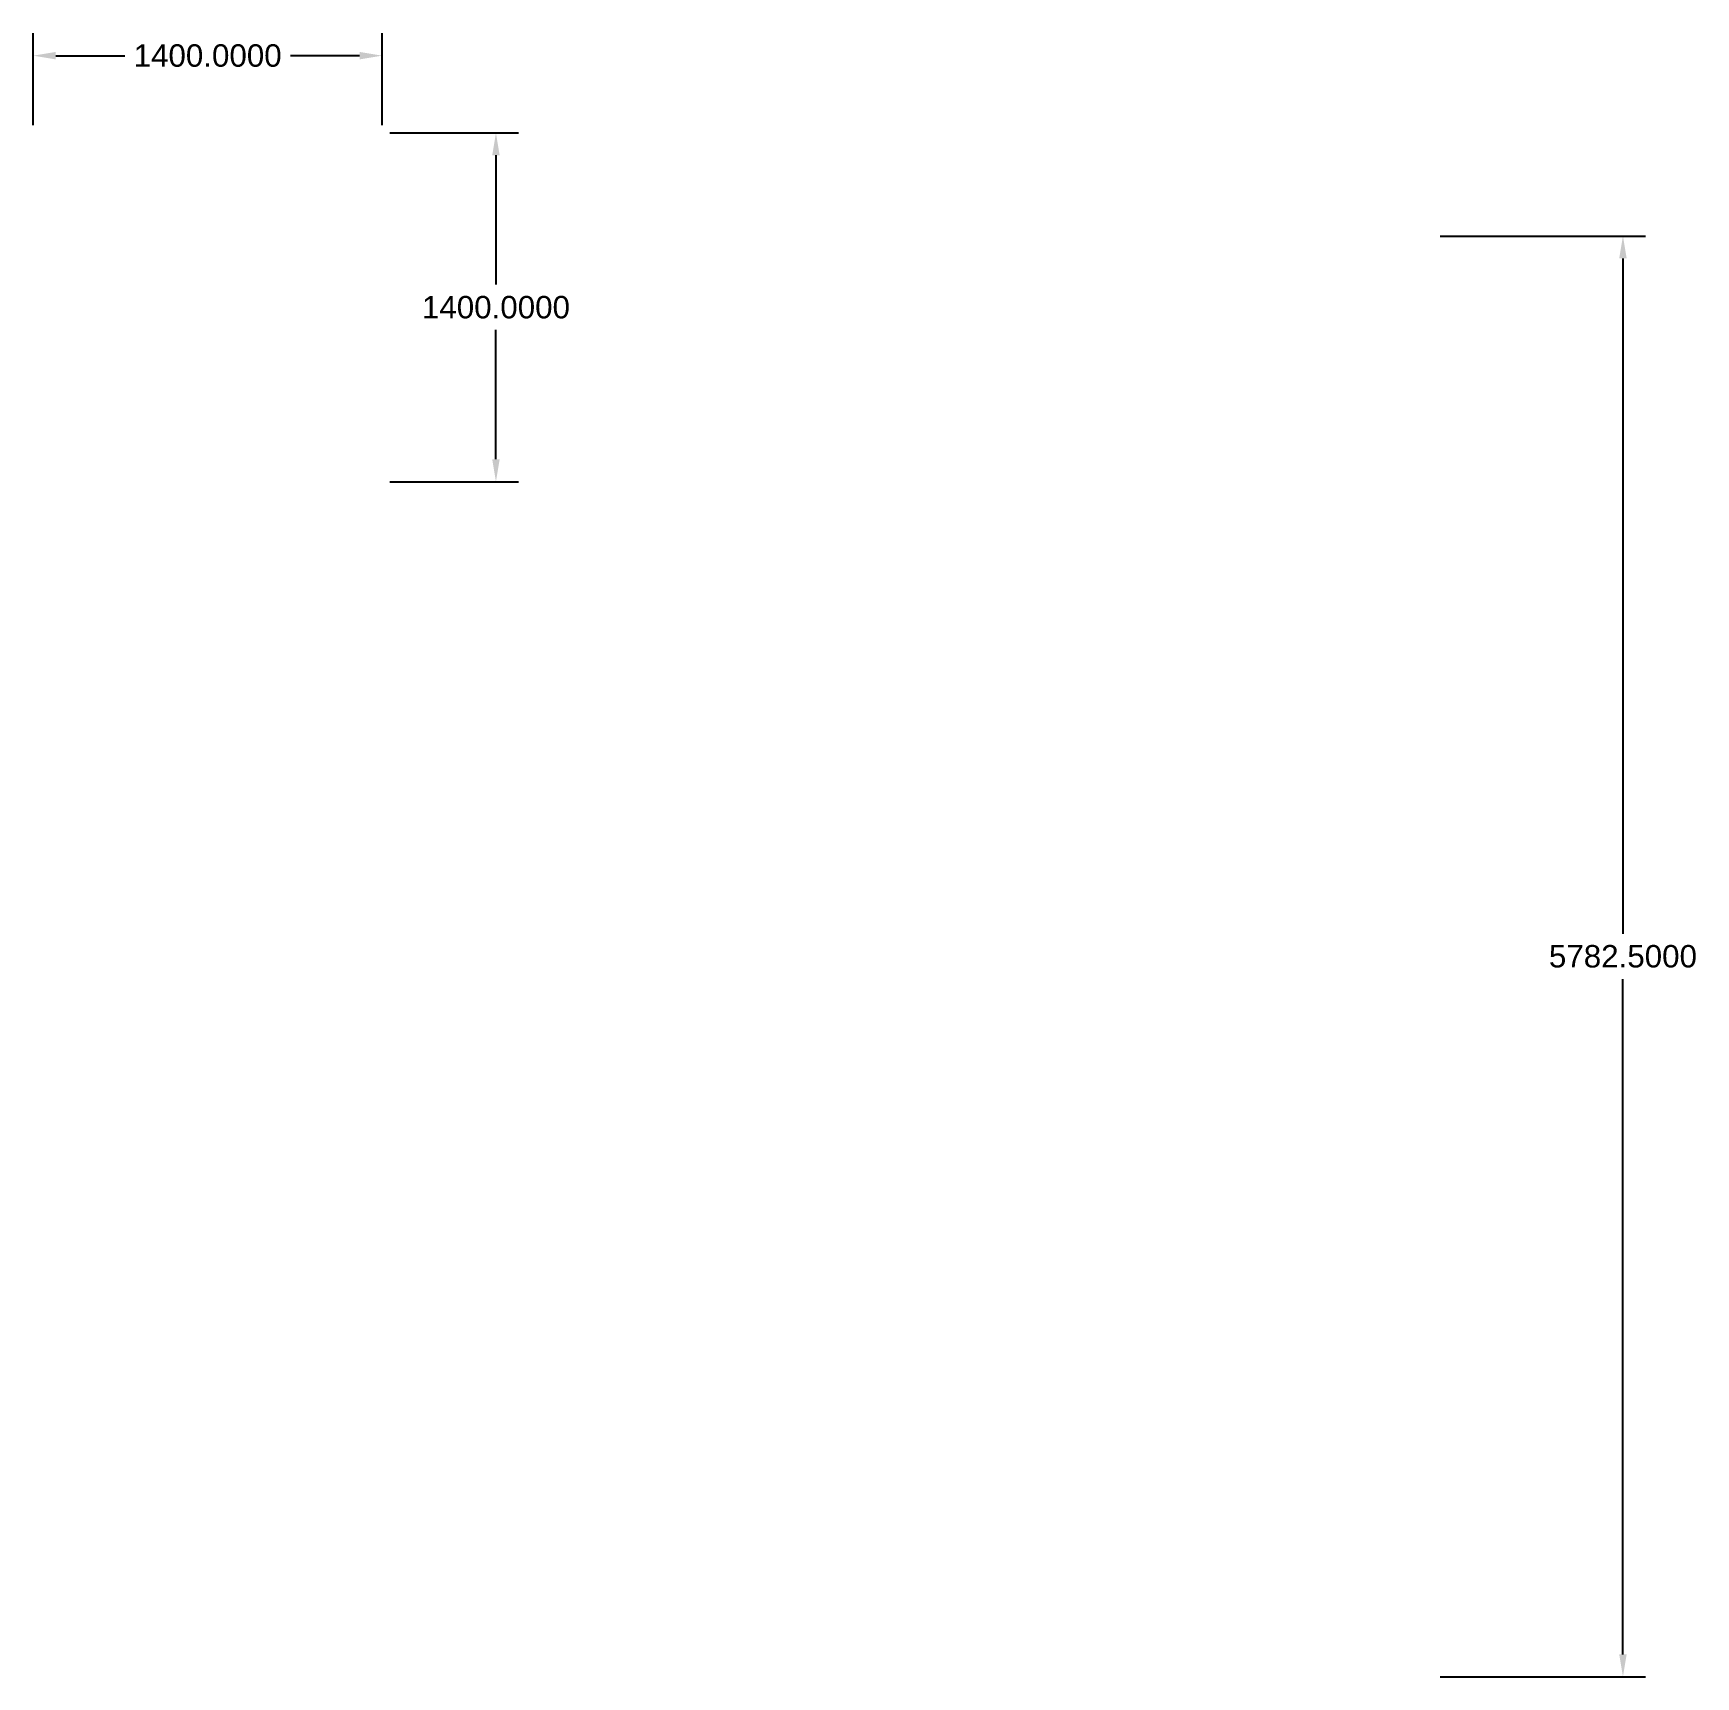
# Model space of a CAD drawing. Header units: inches. Extents: x -500 to 6173, y 6704 to 13300.
import ezdxf

# ---------------------------------------------------------------- set-up
doc = ezdxf.new("R2010")
doc.units = ezdxf.units.IN
doc.header["$MEASUREMENT"] = 0
doc.styles.get("Standard").update_dxf_attribs({"font": 'arial.ttf'})
doc.dimstyles.get("Standard").update_dxf_attribs({"dimscale": 500, "dimtxt": 0.18, "dimasz": 0.18, "dimexe": 0.18, "dimexo": 0.0625, "dimgap": 0.09, "dimtad": 0, "dimtih": 1, "dimtoh": 1, "dimdec": 4, "dimzin": 0, "dimdsep": 46, "dimtxsty": 'Standard', "dimcen": 0.09, "dimadec": 0, "dimazin": 0, "dimtfac": 1, "dimtdec": 4, "dimtofl": 0, "dimtmove": 0, "dimatfit": 3, "dimfxl": 1, "dimtolj": 1, "dimtzin": 0, "dimarcsym": 0})

# ---------------------------------------------------------------- blocks, each defined once
blk = doc.blocks.new('*D4')
at = {"color": 0, "lineweight": -2, "transparency": 16777216}
for p, q in [((5146.8, 12486), (5970.7, 12486)), ((5880.7, 12396), (5880.7, 9685.7)), ((5880.7, 6793.5), (5880.7, 9503.8)), ((5146.8, 6703.5), (5970.7, 6703.5))]:
    blk.add_line(p, q, dxfattribs=at)
at = {"color": 0, "transparency": 16777216}
for points in [[(5865.7, 12396), (5895.7, 12396), (5880.7, 12486)], [(5865.7, 6793.5), (5895.7, 6793.5), (5880.7, 6703.5)]]:
    blk.add_solid(points, dxfattribs=at)
at = {"layer": 'Defpoints', "color": 0, "transparency": 16777216}
for p in [(5115.5, 12486, 6910), (5115.5, 6703.5, 6910), (5880.7, 6703.5)]:
    blk.add_point(p, dxfattribs=at)
at = {"color": 0, "transparency": 16777216, "insert": (5880.7, 9594.8), "char_height": 90, "attachment_point": 5}
blk.add_mtext('\\A1;5782.5000', dxfattribs=at)
blk = doc.blocks.new('*D24')
at = {"color": 0, "lineweight": -2, "transparency": 16777216}
for p, q in [((-500, 12931.2), (-500, 13300)), ((900, 12931.2), (900, 13300)), ((-410, 13210), (-132.3, 13210)), ((810, 13210), (532.3, 13210))]:
    blk.add_line(p, q, dxfattribs=at)
at = {"color": 0, "transparency": 16777216}
for points in [[(-410, 13225), (-410, 13195), (-500, 13210)], [(810, 13225), (810, 13195), (900, 13210)]]:
    blk.add_solid(points, dxfattribs=at)
at = {"layer": 'Defpoints', "color": 0, "transparency": 16777216}
for p in [(900, 13210), (-500, 12900, 10436.4), (900, 12900, 10436.4)]:
    blk.add_point(p, dxfattribs=at)
at = {"color": 0, "transparency": 16777216, "insert": (200, 13210), "char_height": 90, "attachment_point": 5}
blk.add_mtext('\\A1;1400.0000', dxfattribs=at)
blk = doc.blocks.new('*D25')
at = {"color": 0, "lineweight": -2, "transparency": 16777216}
for p, q in [((931.2, 12900), (1447.2, 12900)), ((1357.2, 12810), (1357.2, 12291)), ((1357.2, 11590), (1357.2, 12109)), ((931.2, 11500), (1447.2, 11500))]:
    blk.add_line(p, q, dxfattribs=at)
at = {"color": 0, "transparency": 16777216}
for points in [[(1342.2, 12810), (1372.2, 12810), (1357.2, 12900)], [(1342.2, 11590), (1372.2, 11590), (1357.2, 11500)]]:
    blk.add_solid(points, dxfattribs=at)
at = {"layer": 'Defpoints', "color": 0, "transparency": 16777216}
for p in [(900, 12900, 10436.4), (900, 11500, 10436.4), (1357.2, 11500)]:
    blk.add_point(p, dxfattribs=at)
at = {"color": 0, "transparency": 16777216, "insert": (1357.2, 12200), "char_height": 90, "attachment_point": 5}
blk.add_mtext('\\A1;1400.0000', dxfattribs=at)

msp = doc.modelspace()

# ---------------------------------------------------------------- dimensions: what is measured, and where the dimension line sits
dim = msp.add_linear_dim(base=(900, 13209.98615, -10936.37269), p1=(-500, 12900, -500), p2=(900, 12900, -500), dimstyle='Standard')
dim.commit()
dim.dimension.update_dxf_attribs({"geometry": '*D24', "text_midpoint": (200, 13209.98615, -10936.37269)})
for base, p1, p2, picture, middle in [((1357.19169, 11500, -10936.37269), (900, 12900, -500), (900, 11500, -500), '*D25', (1357.19169, 12200, -10936.37269)), ((5880.69879, 6703.53395), (5115.54121, 12486.03395, 6910), (5115.54121, 6703.53395, 6910), '*D4', (5880.69879, 9594.78395))]:
    dim = msp.add_linear_dim(base=base, p1=p1, p2=p2, angle=90, dimstyle='Standard')
    dim.commit()
    dim.dimension.update_dxf_attribs({"geometry": picture, "text_midpoint": middle})

doc.saveas('drawing.dxf')
